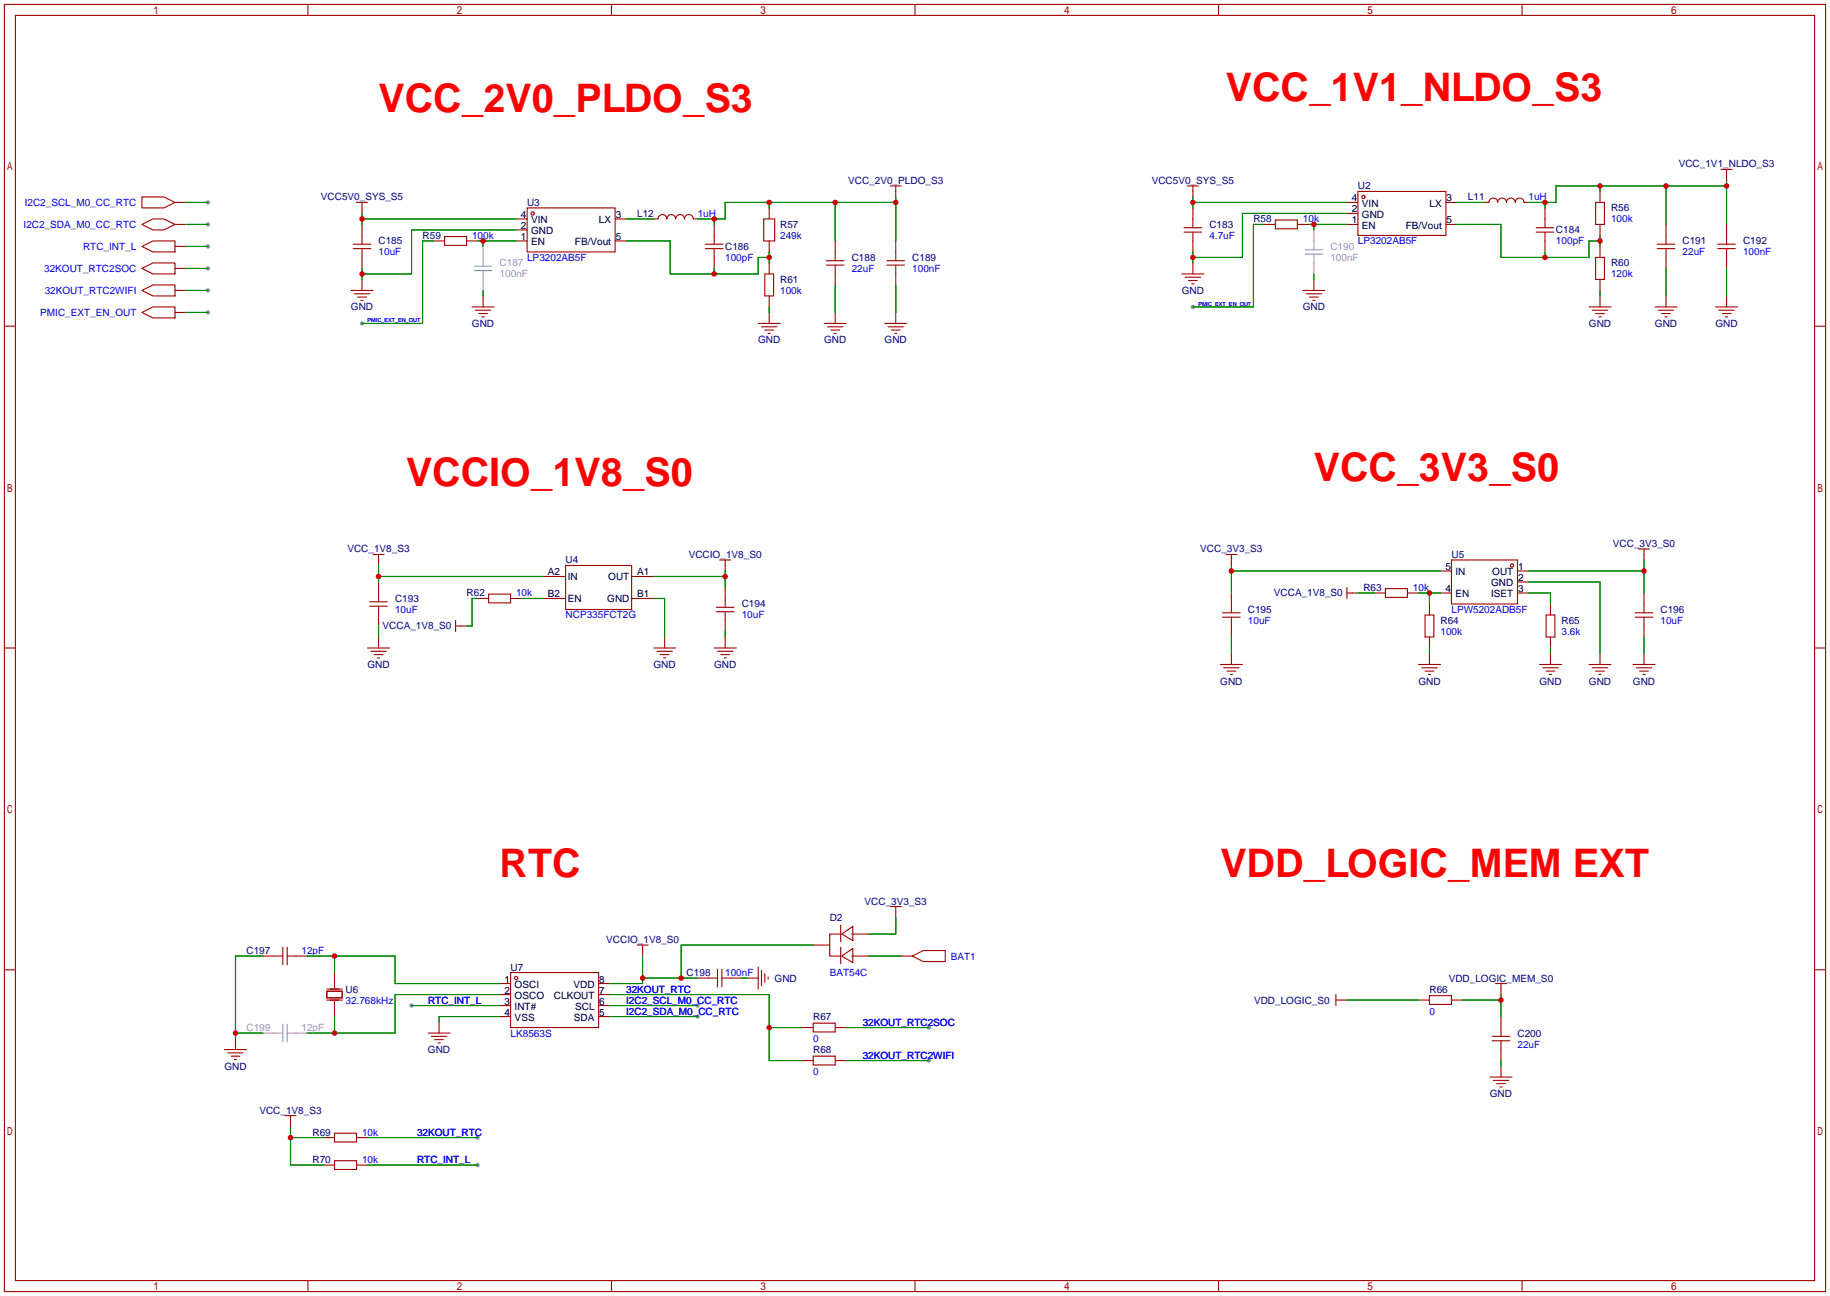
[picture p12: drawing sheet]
<svg xmlns="http://www.w3.org/2000/svg" width="422mm" height="299mm" viewBox="0 0 422 299" stroke-linecap="round" stroke-linejoin="round" font-family="sans-serif">
<defs><g id="words">
<g font-size="9.1" fill="#f00">
<text x="283" y="23.3">VCC_1V1_NLDO_S3</text>
<text x="87.4" y="25.9">VCC_2V0_PLDO_S3</text>
<text x="93.7" y="112.2">VCCIO_1V8_S0</text>
<text x="303.3" y="111">VCC_3V3_S0</text>
<text x="115.3" y="202.4">RTC</text>
<text x="281.7" y="202.4">VDD_LOGIC_MEM EXT</text>
</g>
<g font-size="2.3" fill="#000080">
<text x="387.5" y="38.7">VCC_1V1_NLDO_S3</text>
<text x="74.1" y="46.3">VCC5V0_SYS_S5</text>
<text x="121.7" y="47.5">U3</text>
<text x="195.8" y="42.5">VCC_2V0_PLDO_S3</text>
<text x="265.8" y="42.5">VCC5V0_SYS_S5</text>
<text x="313.4" y="43.7">U2</text>
<text x="338.8" y="46.3">L11</text>
<text x="147.1" y="50.1">L12</text>
<text x="180.1" y="52.6">R57</text>
<text x="279.1" y="52.6">C183</text>
<text x="289.3" y="51.4">R58</text>
<text x="359.2" y="53.9">C184</text>
<text x="371.9" y="48.8">R56</text>
<text x="87.4" y="56.4">C185</text>
<text x="97.5" y="55.2">R59</text>
<text x="167.4" y="57.7">C186</text>
<text x="388.4" y="56.4">C191</text>
<text x="402.3" y="56.4">C192</text>
<text x="180.1" y="65.3">R61</text>
<text x="196.6" y="60.2">C188</text>
<text x="210.6" y="60.2">C189</text>
<text x="371.9" y="61.5">R60</text>
<text x="81" y="71.7">GND</text>
<text x="272.8" y="67.9">GND</text>
<text x="300.7" y="71.7">GND</text>
<text x="108.9" y="75.5">GND</text>
<text x="366.8" y="75.5">GND</text>
<text x="382" y="75.5">GND</text>
<text x="396" y="75.5">GND</text>
<text x="175" y="79.3">GND</text>
<text x="190.2" y="79.3">GND</text>
<text x="204.2" y="79.3">GND</text>
<text x="80.2" y="127.6">VCC_1V8_S3</text>
<text x="130.6" y="130.1">U4</text>
<text x="159" y="128.8">VCCIO_1V8_S0</text>
<text x="277" y="127.6">VCC_3V3_S3</text>
<text x="335" y="128.8">U5</text>
<text x="372.3" y="126.3">VCC_3V3_S0</text>
<text x="107.7" y="137.7">R62</text>
<text x="294" y="137.7">VCCA_1V8_S0</text>
<text x="314.7" y="136.4">R63</text>
<text x="91.2" y="139">C193</text>
<text x="171.2" y="140.3">C194</text>
<text x="288" y="141.5">C195</text>
<text x="383.3" y="141.5">C196</text>
<text x="88.3" y="145.3">VCCA_1V8_S0</text>
<text x="332.5" y="144.1">R64</text>
<text x="360.4" y="144.1">R65</text>
<text x="84.8" y="154.2">GND</text>
<text x="150.9" y="154.2">GND</text>
<text x="164.8" y="154.2">GND</text>
<text x="281.7" y="158">GND</text>
<text x="327.4" y="158">GND</text>
<text x="355.3" y="158">GND</text>
<text x="366.8" y="158">GND</text>
<text x="376.9" y="158">GND</text>
<text x="199.6" y="208.8">VCC_3V3_S3</text>
<text x="191.5" y="212.6">D2</text>
<text x="56.9" y="220.3">C197</text>
<text x="139.9" y="217.7">VCCIO_1V8_S0</text>
<text x="117.9" y="224.1">U7</text>
<text x="158.5" y="225.3">C198</text>
<text x="178.8" y="226.6">GND</text>
<text x="334.4" y="226.6">VDD_LOGIC_MEM_S0</text>
<text x="79.8" y="229.2">U6</text>
<text x="289.5" y="231.7">VDD_LOGIC_S0</text>
<text x="329.9" y="229.2">R66</text>
<text x="187.7" y="235.5">R67</text>
<text x="350.3" y="239.3">C200</text>
<text x="98.8" y="243.1">GND</text>
<text x="187.7" y="243.1">R68</text>
<text x="51.8" y="246.9">GND</text>
<text x="59.9" y="257.1">VCC_1V8_S3</text>
<text x="343.9" y="253.3">GND</text>
<text x="72.1" y="262.2">R69</text>
<text x="72.1" y="268.5">R70</text>
</g>
<g font-size="2.3" fill="#00f">
<text x="5.7" y="47.5">I2C2_SCL_M0_CC_RTC</text>
<text x="352.8" y="46.3">1uH</text>
<text x="5.5" y="52.6">I2C2_SDA_M0_CC_RTC</text>
<text x="161" y="50.1">1uH</text>
<text x="300.7" y="51.4">10k</text>
<text x="371.9" y="51.4">100k</text>
<text x="19.2" y="57.7">RTC_INT_L</text>
<text x="87.4" y="59">10uF</text>
<text x="109" y="55.2">100k</text>
<text x="180.1" y="55.2">249k</text>
<text x="279.1" y="55.2">4.7uF</text>
<text x="313.4" y="56.4">LP3202AB5F</text>
<text x="359.2" y="56.4">100pF</text>
<text x="388.4" y="59">22uF</text>
<text x="402.3" y="59">100nF</text>
<text x="10.2" y="62.8">32KOUT_RTC2SOC</text>
<text x="121.7" y="60.2">LP3202AB5F</text>
<text x="167.4" y="60.2">100pF</text>
<text x="196.6" y="62.8">22uF</text>
<text x="210.6" y="62.8">100nF</text>
<text x="371.9" y="64.1">120k</text>
<text x="10.3" y="67.9">32KOUT_RTC2WIFI</text>
<text x="180.1" y="67.9">100k</text>
<text x="9.3" y="72.9">PMIC_EXT_EN_OUT</text>
<text x="119.1" y="137.7">10k</text>
<text x="326.1" y="136.4">10k</text>
<text x="91.2" y="141.5">10uF</text>
<text x="130.6" y="142.8">NCP335FCT2G</text>
<text x="171.2" y="142.8">10uF</text>
<text x="335" y="141.5">LPW5202ADB5F</text>
<text x="288" y="144.1">10uF</text>
<text x="332.5" y="146.6">100k</text>
<text x="360.4" y="146.6">3.6k</text>
<text x="383.3" y="144.1">10uF</text>
<text x="69.6" y="220.3">12pF</text>
<text x="219.5" y="221.5">BAT1</text>
<text x="167.4" y="225.3">100nF</text>
<text x="191.5" y="225.3">BAT54C</text>
<text x="79.8" y="231.7">32.768kHz</text>
<text x="98.8" y="231.7">RTC_INT_L</text>
<text x="144.5" y="229.2">32KOUT_RTC</text>
<text x="144.5" y="231.7">I2C2_SCL_M0_CC_RTC</text>
<text x="117.9" y="239.3">LK8563S</text>
<text x="144.5" y="234.2">I2C2_SDA_M0_CC_RTC</text>
<text x="199.1" y="236.8">32KOUT_RTC2SOC</text>
<text x="329.9" y="234.2">0</text>
<text x="187.7" y="240.6">0</text>
<text x="199.1" y="244.4">32KOUT_RTC2WIFI</text>
<text x="350.3" y="241.9">22uF</text>
<text x="187.7" y="248.2">0</text>
<text x="83.6" y="262.2">10k</text>
<text x="96.3" y="262.2">32KOUT_RTC</text>
<text x="83.6" y="268.5">10k</text>
<text x="96.3" y="268.5">RTC_INT_L</text>
</g>
<g font-size="2.3">
<text x="312" y="46.5">4</text>
<text x="314.4" y="47.8">VIN</text>
<text x="330" y="47.8">LX</text>
<text x="333.9" y="46.5">3</text>
<text x="120.3" y="52.9">2</text>
<text x="120.3" y="50.3">4</text>
<text x="122.6" y="51.6">VIN</text>
<text x="138.2" y="51.6">LX</text>
<text x="142.1" y="50.3">3</text>
<text x="312" y="51.6">1</text>
<text x="312" y="49">2</text>
<text x="314.4" y="52.9">EN</text>
<text x="314.4" y="50.3">GND</text>
<text x="324.5" y="52.9">FB/Vout</text>
<text x="333.9" y="51.6">5</text>
<text x="120.3" y="55.4">1</text>
<text x="122.6" y="56.7">EN</text>
<text x="122.6" y="54.1">GND</text>
<text x="132.7" y="56.7">FB/Vout</text>
<text x="142.1" y="55.4">5</text>
<text x="333.6" y="131.6">5</text>
<text x="350.4" y="131.6">1</text>
<text x="126.5" y="132.9">A2</text>
<text x="126.5" y="137.9">B2</text>
<text x="131.1" y="133.9">IN</text>
<text x="140.4" y="133.9">OUT</text>
<text x="147.1" y="132.9">A1</text>
<text x="147.1" y="137.9">B1</text>
<text x="333.6" y="136.7">4</text>
<text x="336" y="137.9">EN</text>
<text x="336" y="132.9">IN</text>
<text x="344.2" y="135.4">GND</text>
<text x="344.2" y="137.9">ISET</text>
<text x="344.5" y="132.9">OUT</text>
<text x="350.4" y="134.1">2</text>
<text x="350.4" y="136.7">3</text>
<text x="131.1" y="139">EN</text>
<text x="140.2" y="139">GND</text>
<text x="116.4" y="226.8">1</text>
<text x="138.3" y="226.8">8</text>
<text x="116.4" y="229.4">2</text>
<text x="116.4" y="231.9">3</text>
<text x="118.8" y="228.1">OSCI</text>
<text x="118.8" y="230.7">OSCO</text>
<text x="118.8" y="233.2">INT#</text>
<text x="127.9" y="230.7">CLKOUT</text>
<text x="132.4" y="228.1">VDD</text>
<text x="132.7" y="233.2">SCL</text>
<text x="138.3" y="231.9">6</text>
<text x="138.3" y="229.4">7</text>
<text x="116.4" y="234.5">4</text>
<text x="118.8" y="235.7">VSS</text>
<text x="132.5" y="235.7">SDA</text>
<text x="138.3" y="234.5">5</text>
</g>
<g font-size="2.3" fill="#999">
<text x="307.1" y="57.7">C190</text>
<text x="115.3" y="61.5">C187</text>
<text x="115.3" y="64.1">100nF</text>
<text x="307.1" y="60.2">100nF</text>
<text x="56.9" y="238">C199</text>
<text x="69.6" y="238">12pF</text>
</g>
<g font-size="1.3" fill="#00f">
<text x="276.6" y="70.6">PMIC_EXT_EN_OUT</text>
<text x="84.8" y="74.4">PMIC_EXT_EN_OUT</text>
</g>
</g></defs>
<g fill="#999">
<circle cx="83.6" cy="74.7" r=".51"/>
<circle cx="48" cy="46.7" r=".51"/>
<circle cx="48" cy="51.8" r=".51"/>
<circle cx="48" cy="56.9" r=".51"/>
<circle cx="48" cy="62" r=".51"/>
<circle cx="48" cy="67.1" r=".51"/>
<circle cx="48" cy="72.1" r=".51"/>
<circle cx="275.3" cy="70.9" r=".51"/>
<circle cx="95" cy="232.2" r=".51"/>
<circle cx="161" cy="232.2" r=".51"/>
<circle cx="161" cy="234.7" r=".51"/>
<circle cx="214.4" cy="237.2" r=".51"/>
<circle cx="214.4" cy="244.9" r=".51"/>
<circle cx="110.2" cy="262.6" r=".51"/>
<circle cx="110.2" cy="269" r=".51"/>
</g>
<g fill="none" stroke="#a10000" stroke-width=".25">
<path d="M1 1h420.4v297.2h-420.4zM3.6 3.6h415.2v292.1h-415.2zM71.1 1v2.6M141.1 1v2.6M211.2 1v2.6M281.3 1v2.6M351.3 1v2.6M397.3 39.1h2.5M398.5 39.1v2.6M32.8 45.5h5l2.6 1.2-2.6 1.3h-5zM32.8 51.8l2.5-1.3h2.5l2.6 1.3-2.6 1.3h-2.5zM32.8 56.9l2.5-1.3h5.1v2.6h-5.1z"/>
<path d="M40.4 46.7h2.5M40.4 51.8h2.5M40.4 56.9h2.5M81.5 57.4h4.1M81.5 56.4h4.1M82.3 46.7h2.5M83.6 46.7v2.6M83.6 51.8v4.6M83.6 57.4v4.6M100.1 55.6h2.5M102.6 54.6h5.1v2h-5.1zM107.7 55.6h2.5"/>
<path d="M119.1 55.6h2.6M119.1 53.1h2.6M119.1 50.5h2.6M121.7 48h20.3v10.2h-20.3zM142 55.6h2.5M142 50.5h2.5M150.9 50.5h1a1.02 1.02 0 0 1 1-1 1.02 1.02 0 0 1 1 1 1.02 1.02 0 0 1 1-1 1.02 1.02 0 0 1 1.1 1 1.02 1.02 0 0 1 1-1 1.02 1.02 0 0 1 1 1 1.02 1.02 0 0 1 1-1 1.02 1.02 0 0 1 1 1h1M162.8 57.4h4.1M162.8 56.4h4.1M164.8 51.8v4.6M164.8 57.4v4.6M176.3 50.5h2.5v5.1h-2.5z"/>
<path d="M177.5 48v2.5M177.5 55.6v2.6M192.8 55.6v4.6M205.5 42.9h2.5M206.8 42.9v2.6M206.8 55.6v4.6M273.3 53.6h4.1M273.3 52.6h4.1M274.1 42.9h2.5M275.3 42.9v2.6M275.3 48v4.6M275.3 53.6v4.6"/>
<path d="M291.8 51.8h2.6M294.4 50.8h5.1v2h-5.1zM299.5 51.8h2.5M310.9 46.7h2.5M310.9 51.8h2.5M310.9 49.3h2.5M313.4 44.2h20.4v10.2h-20.4zM333.8 46.7h2.5M333.8 51.8h2.5M342.6 46.7h1.1a1.02 1.02 0 0 1 1-1 1.02 1.02 0 0 1 1 1 1.02 1.02 0 0 1 1-1 1.02 1.02 0 0 1 1 1 1.02 1.02 0 0 1 1-1 1.02 1.02 0 0 1 1.1 1 1.02 1.02 0 0 1 1-1 1.02 1.02 0 0 1 1 1h1M354.6 53.6h4M354.6 52.6h4"/>
<path d="M356.6 48v4.6M356.6 53.6v4.6M368.3 46.7h2v5.1h-2zM368.3 59.4h2v5.1h-2zM369.3 44.2v2.5M369.3 51.8v2.6M369.3 56.9v2.5M382.5 57.4h4.1M382.5 56.4h4.1M384.6 51.8v4.6M384.6 57.4v4.6M396.5 57.4h4.1"/>
<path d="M396.5 56.4h4.1M398.5 51.8v4.6M398.5 57.4v4.6M1 75.3h2.6M32.8 62l2.5-1.3h5.1v2.5h-5.1zM32.8 67.1l2.5-1.3h5.1v2.5h-5.1zM32.8 72.1l2.5-1.2h5.1v2.5h-5.1zM40.4 67.1h2.5M40.4 62h2.5M40.4 72.1h2.5M81 67.1h5.1M81.8 67.8h3.5"/>
<path d="M82.5 68.6h2.1M83.3 69.3h.5M83.6 64.5v2.6M109 70.9h5M109.7 71.6h3.6M110.5 72.4h2M111.3 73.2h.5M111.5 68.3v2.6M175 74.7h5.1M175.8 75.4h3.5M176.5 63.2h2.1v5.1h-2.1zM176.5 76.2h2.1"/>
<path d="M177.3 77h.5M177.5 60.7v2.5M177.5 68.3v2.6M177.5 72.1v2.6M190.2 74.7h5.1M190.8 61.2h4M190.8 60.2h4M191 75.4h3.6M191.8 76.2h2M192.5 77h.5M192.8 61.2v4.6M192.8 72.1v2.6"/>
<path d="M204.2 74.7h5.1M204.7 61.2h4.1M204.7 60.2h4.1M205 75.4h3.5M205.7 76.2h2.1M206.5 77h.5M206.8 61.2v4.6M206.8 72.1v2.6M272.8 63.2h5.1M273.6 64h3.5M274.3 64.8h2.1M275.1 65.5h.5"/>
<path d="M275.3 60.7v2.5M300.7 67.1h5.1M301.5 67.8h3.6M302.3 68.6h2M303 69.3h.5M303.3 64.5v2.6M366.8 70.9h5.1M367.5 71.6h3.6M368.3 72.4h2M369.1 73.2h.5M369.3 64.5v2.6M369.3 68.3v2.6"/>
<path d="M382 70.9h5.1M382.8 71.6h3.5M383.5 72.4h2.1M384.3 73.2h.5M384.6 68.3v2.6M396 70.9h5.1M396.7 71.6h3.6M397.5 72.4h2M398.3 73.2h.5M398.5 68.3v2.6M418.8 75.3h2.6M85.3 140h4.1"/>
<path d="M85.3 138.9h4.1M86.1 128h2.5M87.4 128v2.6M87.4 134.4v4.5M87.4 140v4.5M110.2 138.2h2.6M112.8 137.2h5.1v2h-5.1zM117.9 138.2h2.5M125.5 133.1h5.1M125.5 138.2h5.1M130.6 130.6h15.2v10.1h-15.2zM145.8 133.1h5.1"/>
<path d="M145.8 138.2h5.1M166.1 129.3h2.6M167.4 129.3v2.5M167.4 135.6v4.6M283 128h2.5M284.2 128v2.6M284.2 136.9v4.6M310.9 136.9h2.5M310.9 135.6v2.6M317.2 136.9h2.6M319.8 135.9h5.1v2h-5.1zM324.9 136.9h2.5"/>
<path d="M329.9 139.4v2.6M332.5 131.8h2.5M332.5 136.9h2.5M335 129.3h15.3v10.1h-15.3zM350.3 131.8h2.5M350.3 134.4h2.5M350.3 136.9h2.5M357.9 139.4v2.6M378.2 126.7h2.5M379.5 126.7v2.6M379.5 136.9v4.6M1 149.6h2.6"/>
<path d="M84.8 149.6h5.1M85.6 150.4h3.6M86.4 151.1h2M87.1 151.9h.5M87.4 147.1v2.5M105.2 144.5h2.5M105.2 143.3v2.5M150.9 149.6h5.1M151.6 150.4h3.6M152.4 151.1h2M153.2 151.9h.5M153.4 147.1v2.5"/>
<path d="M164.8 149.6h5.1M165.4 141.2h4M165.4 140.2h4M165.6 150.4h3.6M166.4 151.1h2M167.1 151.9h.5M167.4 141.2v4.6M167.4 147.1v2.5M281.7 153.4h5.1M282.2 142.5h4.1M282.2 141.5h4.1M282.4 154.2h3.6"/>
<path d="M283.2 154.9h2M284 155.7h.5M284.2 142.5v4.6M284.2 150.9v2.5M327.4 153.4h5.1M328.2 154.2h3.5M328.9 142h2.1v5.1h-2.1zM328.9 154.9h2.1M329.7 155.7h.5M329.9 147.1v2.5M329.9 150.9v2.5M355.3 153.4h5.1"/>
<path d="M356.1 154.2h3.6M356.9 142h2v5.1h-2zM356.9 154.9h2M357.6 155.7h.5M357.9 147.1v2.5M357.9 150.9v2.5M366.8 153.4h5.1M367.5 154.2h3.6M368.3 154.9h2M369.1 155.7h.5M369.3 150.9v2.5M376.9 153.4h5.1"/>
<path d="M377.4 142.5h4.1M377.4 141.5h4.1M377.7 154.2h3.6M378.5 154.9h2M379.2 155.7h.5M379.5 142.5v4.6M379.5 150.9v2.5M418.8 149.6h2.6M65.3 218.7v4.1M66.3 218.7v4.1M147.1 218.2h2.5M148.3 218.2v2.5"/>
<path d="M187.7 218.2h3.8M194.1 215.6h-2.6v5.1h2.6M194.1 213.6v3.8M194.1 218.7v3.8M194.3 215.6l2.5-1.7v3.3zM196.6 215.6h3.8M205.5 209.3h2.5M206.8 209.3v2.5M1 223.9h2.6M54.4 239.8v2.5M60.7 220.7h4.6M66.3 220.7h4.6"/>
<path d="M75.4 228.9h3.6v1.5h-3.6zM75.4 228.3h3.6M75.4 230.9h3.6M77.2 224.5v3.6M77.2 231.1v3.6M98.8 238.5h5.1M99.6 239.3h3.5M101.3 236v2.5M115.3 227.1h2.6M115.3 229.6h2.6M115.3 232.2h2.6M115.3 234.7h2.6"/>
<path d="M117.9 224.5h20.3v12.7h-20.3zM138.2 227.1h2.5M138.2 229.6h2.5M138.2 232.2h2.5M138.2 234.7h2.5M161 225.8h4.6M165.6 223.8v4M166.6 223.8v4M166.6 225.8h4.6M172.5 225.8h2.5M175 223.3v5M175.8 224v3.6"/>
<path d="M176.5 224.8v2M177.3 225.6v.5M185.2 237.2h2.5M187.7 236.2h5.1v2.1h-5.1zM192.8 237.2h2.5M194.3 220.7l2.5-1.8v3.3zM196.6 220.7h3.8M208 220.7h2.6M210.6 220.7l2.5-1.2h5.1v2.5h-5.1zM308.4 230.9h2.5M308.4 229.6v2.6M327.4 230.9h2.5"/>
<path d="M329.9 229.9h5.1v2h-5.1zM335 230.9h2.6M344.4 239.3h4.1M345.2 227.1h2.5M346.5 227.1v2.5M346.5 234.7v4.6M418.8 223.9h2.6M51.8 242.3h5.1M52.6 243.1h3.5M53.3 243.8h2.1M54.1 244.6h.5M65.8 257.6h2.5"/>
<path d="M67.1 257.6v2.5M100.3 240h2.1M101.1 240.8h.5M185.2 244.9h2.5M187.7 243.8h5.1v2.1h-5.1zM192.8 244.9h2.5M343.9 248.7h5.1M344.4 240.3h4.1M344.7 249.4h3.5M345.4 250.2h2.1M346.2 251h.5M346.5 240.3v4.6"/>
<path d="M346.5 246.1v2.6M74.7 262.6h2.5M74.7 269h2.5M77.2 261.6h5.1v2.1h-5.1zM77.2 268h5.1v2h-5.1zM82.3 262.6h2.5M82.3 269h2.5M71.1 295.7v2.5M141.1 295.7v2.5M211.2 295.7v2.5M281.3 295.7v2.5M351.3 295.7v2.5"/>
<circle cx="122.9" cy="49.3" r=".38"/>
<circle cx="314.7" cy="45.5" r=".38"/>
<circle cx="349" cy="130.6" r=".38"/>
<circle cx="119.1" cy="225.8" r=".38"/>
</g>
<g fill="none" stroke="#008700" stroke-width=".25">
<path d="M42.9 46.7h5.1M42.9 51.8h5.1M42.9 56.9h5.1M83.6 49.3v2.5M83.6 50.5h35.5M100.1 55.6h-2.6v19.1h-13.9M110.2 55.6h8.9M111.5 55.6v1.3M119.1 53.1h-24.1v10.1h-11.4M144.5 50.5h6.4M144.5 55.6h10.2v7.6h20.3v-3.8h2.5M164.8 50.5v1.3"/>
<path d="M177.5 46.7v1.3M177.5 58.2v2.5M192.8 46.7v8.9M206.8 46.7h-39.4v3.8h-6.4M206.8 45.5v10.1M275.3 46.7h35.6M275.3 45.5v2.5M275.3 58.2v2.5M291.8 51.8h-2.5v19.1h-14M302 51.8h8.9M303.3 51.8v1.3M310.9 49.3h-24.1v10.1h-11.5"/>
<path d="M336.3 51.8h10.2v7.6h20.3v-3.8h2.5M336.3 46.7h6.3M356.6 46.7v1.3M356.6 58.2v1.2M369.3 42.9v1.3M369.3 54.4v2.5M384.6 42.9v8.9M398.5 42.9h-39.3v3.8h-6.4M398.5 41.7v10.1M42.9 62h5.1M42.9 67.1h5.1M42.9 72.1h5.1"/>
<path d="M83.6 62v2.5M111.5 67.1v1.2M164.8 62v1.2M177.5 70.9v1.2M192.8 65.8v6.3M206.8 65.8v6.3M303.3 63.2v1.3M369.3 67.1v1.2M384.6 62v6.3M398.5 62v6.3M87.4 130.6v3.8M87.4 133.1h38.1"/>
<path d="M110.2 138.2h-1.2v6.3h-1.3M120.4 138.2h5.1M150.9 133.1h16.5M150.9 138.2h2.5v8.9M167.4 131.8v3.8M284.2 130.6v6.3M284.2 131.8h48.3M313.4 136.9h3.8M327.4 136.9h5.1M329.9 136.9v2.5M352.8 134.4h16.5v16.5M352.8 136.9h5.1v2.5"/>
<path d="M352.8 131.8h26.7M379.5 129.3v7.6M87.4 144.5v2.6M167.4 145.8v1.3M284.2 147.1v3.8M329.9 149.6v1.3M357.9 149.6v1.3M379.5 147.1v3.8M187.7 218.2h-30.5v7.6M206.8 211.8v3.8h-6.4M54.4 238.5h6.3M60.7 220.7h-6.3v19.1"/>
<path d="M70.9 220.7h20.3v6.4h24.1M77.2 220.7v3.8M77.2 234.7v3.8M95 232.2h20.3M115.3 229.6h-24.1v8.9h-20.3M115.3 234.7h-14v1.3M140.7 229.6h36.8v15.3h7.7M140.7 232.2h20.3M140.7 234.7h20.3M148.3 220.7v6.4h-7.6M148.3 225.8h12.7M171.2 225.8h1.3"/>
<path d="M177.5 237.2h7.7M195.3 237.2h19.1M200.4 220.7h7.6M310.9 230.9h16.5M337.6 230.9h8.9M346.5 229.6v5.1M195.3 244.9h19.1M346.5 244.9v1.2M67.1 260.1v8.9h7.6M67.1 262.6h7.6M84.8 269h25.4M84.8 262.6h25.4"/>
</g>
<path d="M111.5 56.9v4.6M301.2 58.7h4.1M301.2 57.7h4.1M303.3 53.1v4.6M303.3 58.7v4.5M109.5 62.5h4M109.5 61.5h4M111.5 62.5v4.6M60.7 238.5h4.6M65.3 236.5v4M66.3 236.5v4M66.3 238.5h4.6" fill="none" stroke="#999" stroke-width=".25"/>
<g fill="#c00">
<circle cx="83.6" cy="50.5" r=".63"/>
<circle cx="83.6" cy="63.2" r=".63"/>
<circle cx="111.5" cy="55.6" r=".63"/>
<circle cx="164.8" cy="50.5" r=".63"/>
<circle cx="177.5" cy="46.7" r=".63"/>
<circle cx="192.8" cy="46.7" r=".63"/>
<circle cx="206.8" cy="46.7" r=".63"/>
<circle cx="164.8" cy="63.2" r=".63"/>
<circle cx="177.5" cy="59.4" r=".63"/>
<circle cx="275.3" cy="46.7" r=".63"/>
<circle cx="275.3" cy="59.4" r=".63"/>
<circle cx="303.3" cy="51.8" r=".63"/>
<circle cx="356.6" cy="46.7" r=".63"/>
<circle cx="369.3" cy="42.9" r=".63"/>
<circle cx="384.6" cy="42.9" r=".63"/>
<circle cx="398.5" cy="42.9" r=".63"/>
<circle cx="356.6" cy="59.4" r=".63"/>
<circle cx="369.3" cy="55.6" r=".63"/>
<circle cx="87.4" cy="133.1" r=".63"/>
<circle cx="167.4" cy="133.1" r=".63"/>
<circle cx="329.9" cy="136.9" r=".63"/>
<circle cx="284.2" cy="131.8" r=".63"/>
<circle cx="379.5" cy="131.8" r=".63"/>
<circle cx="77.2" cy="220.7" r=".63"/>
<circle cx="77.2" cy="238.5" r=".63"/>
<circle cx="54.4" cy="238.5" r=".63"/>
<circle cx="148.3" cy="225.8" r=".63"/>
<circle cx="157.2" cy="225.8" r=".63"/>
<circle cx="177.5" cy="237.2" r=".63"/>
<circle cx="67.1" cy="262.6" r=".63"/>
<circle cx="346.5" cy="230.9" r=".63"/>
</g>
<use href="#words"/>
</svg>
